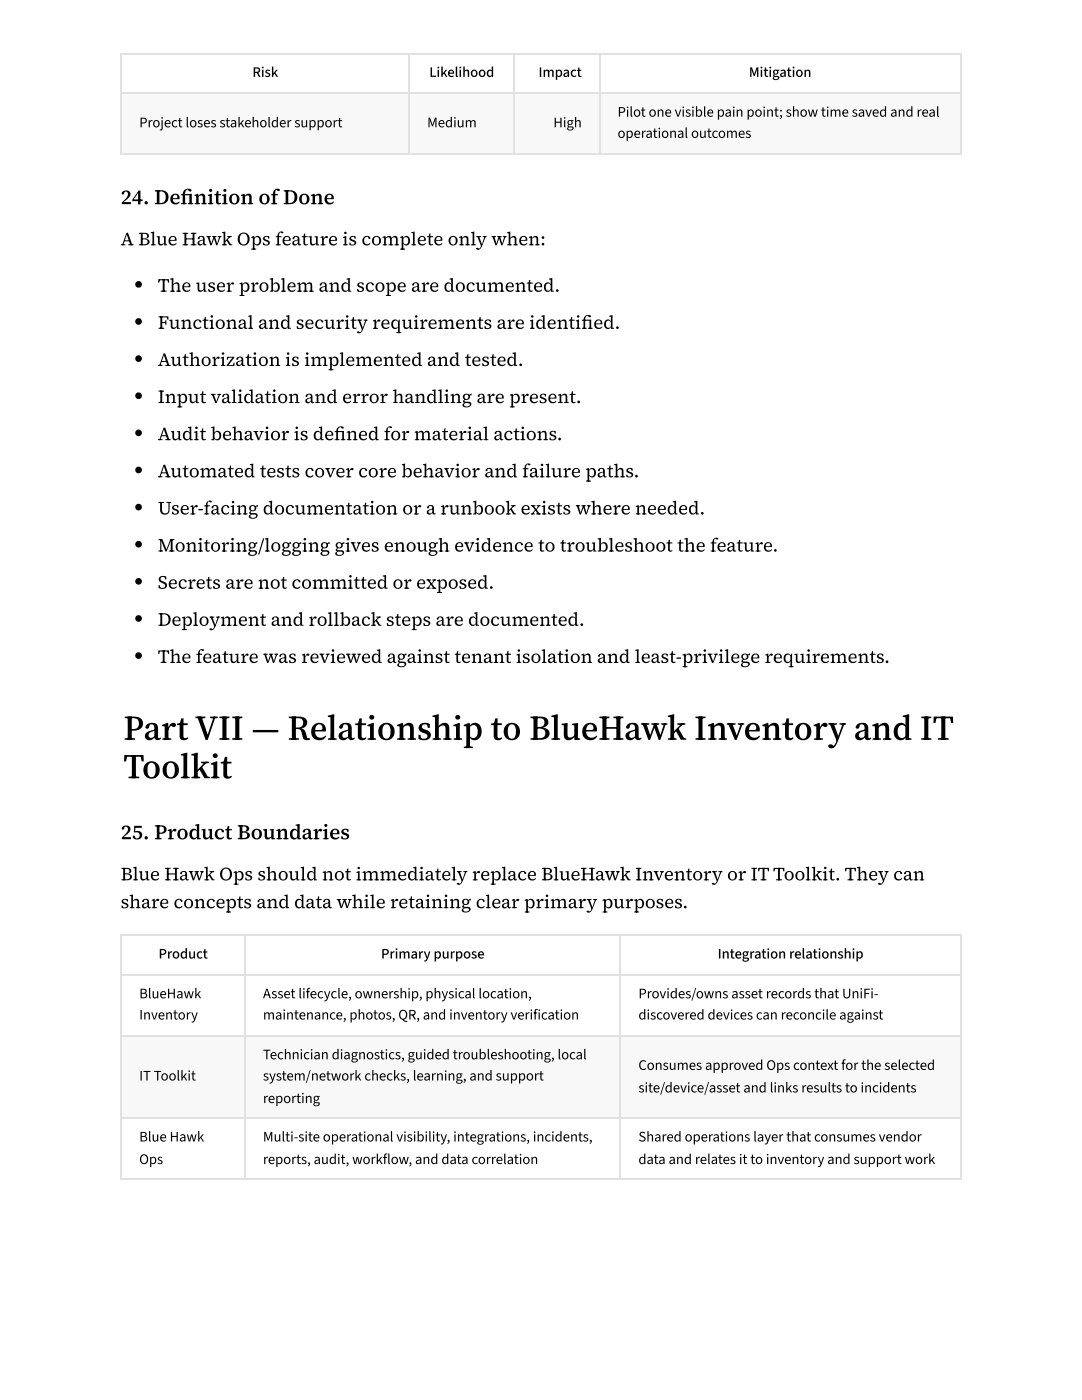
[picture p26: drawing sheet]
<svg xmlns="http://www.w3.org/2000/svg" width="216mm" height="279mm" viewBox="0 0 216 279" stroke-linecap="round" stroke-linejoin="round" font-family="sans-serif">
<defs><g id="words">
<g font-size="6.9">
<text x="24.6" y="147.6">Part VII — Relationship to BlueHawk Inventory and IT</text>
<text x="24.6" y="155.3">Toolkit</text>
</g>
<g font-size="4.2">
<text x="24.1" y="40.7">24. Defi nition ofDone</text>
<text x="24.1" y="167.5">25. Product Boundaries</text>
</g>
<g font-size="3.7">
<text x="24.1" y="48.9">A Blue Hawk Ops feature is complete only when:</text>
<text x="31.5" y="58.2">The user problem and scope are documented.</text>
<text x="31.5" y="65.6">Functional and security requirements are identifi ed.</text>
<text x="31.5" y="73">Authorization is implemented and tested.</text>
<text x="31.5" y="80.4">Input validation and error handling are present.</text>
<text x="31.5" y="87.8">Audit behavior is defi ned for material actions.</text>
<text x="31.5" y="95.2">Automated tests cover core behavior and failure paths.</text>
<text x="31.5" y="102.7">User-facing documentation or a runbook exists where needed.</text>
<text x="31.5" y="110.1">Monitoring/logging gives enough evidence to troubleshoot the feature.</text>
<text x="31.5" y="117.5">Secrets are not committed or exposed.</text>
<text x="31.5" y="124.9">Deployment and rollback steps are documented.</text>
<text x="31.5" y="132.3">The feature was reviewed against tenant isolation and least-privilege requirements.</text>
<text x="24.1" y="175.7">Blue Hawk Ops should not immediately replace BlueHawk Inventory or IT Toolkit. They can</text>
<text x="24.1" y="181.2">share concepts and data while retaining clear primary purposes.</text>
</g>
<g font-size="2.9">
<text x="50.4" y="15.3">Risk</text>
<text x="85.7" y="15.3">Likelihood</text>
<text x="107.5" y="15.3">Impact</text>
<text x="149.4" y="15.3">Mitigation</text>
<text x="123.2" y="23.3">Pilot one visible pain point; show time saved and real</text>
<text x="27.8" y="25.4">Project loses stakeholder support</text>
<text x="85.2" y="25.4">Medium</text>
<text x="110.4" y="25.4">High</text>
<text x="123.2" y="27.5">operational outcomes</text>
<text x="31.6" y="191.3">Product</text>
<text x="76" y="191.3">Primary purpose</text>
<text x="143.2" y="191.3">Integration relationship</text>
<text x="27.8" y="199.2">BlueHawk</text>
<text x="27.8" y="203.5">Inventory</text>
<text x="52.5" y="199.2">Asset lifecycle, ownership, physical location,</text>
<text x="52.5" y="203.5">maintenance, photos, QR, and inventory verification</text>
<text x="127.4" y="199.2">Provides/owns asset records that UniFi-</text>
<text x="127.4" y="203.5">discovered devices can reconcile against</text>
<text x="27.8" y="215.6">IT Toolkit</text>
<text x="52.5" y="211.4">Technician diagnostics, guided troubleshooting, local</text>
<text x="52.5" y="215.6">system/network checks, learning, and support</text>
<text x="127.4" y="213.5">Consumes approved Ops context for the selected</text>
<text x="52.5" y="220.1">reporting</text>
<text x="127.4" y="218">site/device/asset and links results to incidents</text>
<text x="27.8" y="227.8">Blue Hawk</text>
<text x="52.5" y="227.8">Multi-site operational visibility, integrations, incidents,</text>
<text x="127.4" y="227.8">Shared operations layer that consumes vendor</text>
<text x="27.8" y="232.3">Ops</text>
<text x="52.5" y="232.3">reports, audit, workflow, and data correlation</text>
<text x="127.4" y="232.3">data and relates it to inventory and support work</text>
</g>
</g></defs>
<g fill="#f6f8fa">
<path d="M24.3 18.5h57.5v12.2h-57.5z"/>
<path d="M81.8 18.5h20.9v12.2h-20.9z"/>
<path d="M102.7 18.5h16.9v12.2h-16.9z"/>
<path d="M119.6 18.5h72.2v12.2h-72.2z"/>
</g>
<path d="M24.1 10.7h167.7M24.1 18.7h167.7M24.2 10.6v20.4M81.6 10.6v20.4M102.5 10.6v20.4M119.7 10.6v20.4M191.7 10.6v20.4M24.1 30.8h167.7" fill="none" stroke="#dfe2e5" stroke-width=".26"/>
<g fill="#fff">
<path d="M24.3 186.8h24.6v7.7h-24.6z"/>
<path d="M48.9 186.8h74.9v7.7h-74.9z"/>
<path d="M123.8 186.8h68v7.7h-68z"/>
<path d="M24.3 194.5h24.6v12.1h-24.6z"/>
<path d="M48.9 194.5h74.9v12.1h-74.9z"/>
<path d="M123.8 194.5h68v12.1h-68z"/>
</g>
<g fill="#f6f8fa">
<path d="M24.3 206.6h24.6v16.7h-24.6z"/>
<path d="M48.9 206.6h74.9v16.7h-74.9z"/>
<path d="M123.8 206.6h68v16.7h-68z"/>
</g>
<g fill="#fff">
<path d="M24.3 223.3h24.6v12.2h-24.6z"/>
<path d="M48.9 223.3h74.9v12.2h-74.9z"/>
<path d="M123.8 223.3h68v12.2h-68z"/>
</g>
<path d="M24.1 186.7h167.7M24.1 194.6h167.7M24.2 186.5v49M48.8 186.5v49M123.7 186.5v49M191.7 186.5v49M24.1 206.8h167.7M24.1 223.2h167.7M24.1 235.3h167.7" fill="none" stroke="#dfe2e5" stroke-width=".26"/>
<g fill="#000">
<circle cx="27.6" cy="56.8" r=".66"/>
<circle cx="27.6" cy="79" r=".66"/>
<circle cx="27.6" cy="64.2" r=".66"/>
<circle cx="27.6" cy="71.6" r=".66"/>
<circle cx="27.6" cy="93.8" r=".66"/>
<circle cx="27.6" cy="86.4" r=".66"/>
<circle cx="27.6" cy="108.6" r=".66"/>
<circle cx="27.6" cy="101.2" r=".66"/>
<circle cx="27.6" cy="116" r=".66"/>
<circle cx="27.6" cy="130.8" r=".66"/>
<circle cx="27.6" cy="123.4" r=".66"/>
</g>
<use href="#words"/>
</svg>
